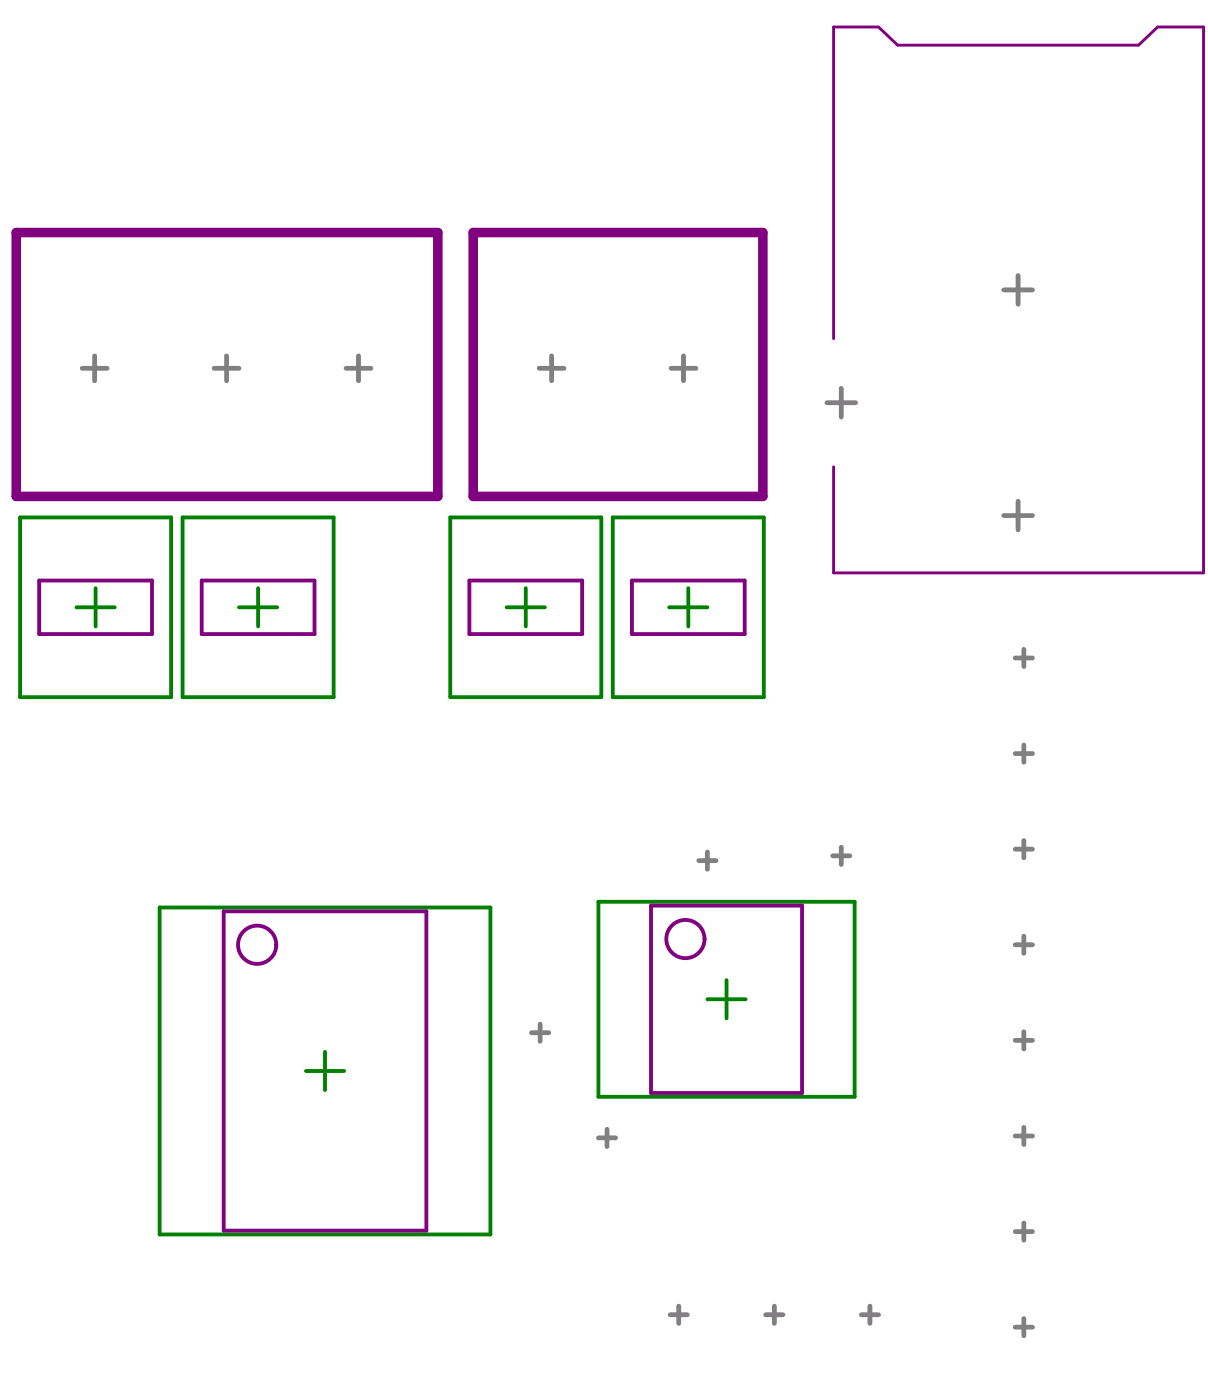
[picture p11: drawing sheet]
<svg xmlns="http://www.w3.org/2000/svg" width="53mm" height="62mm" viewBox="0 0 53 62" stroke-linecap="round" stroke-linejoin="round" font-family="sans-serif">
<g fill="none" stroke="#008000" stroke-width=".17">
<path d="M.9 22.8h6.6v7.9h-6.6zM3.4 26.8h1.7M4.2 25.9v1.7M8.1 22.8h6.6v7.9h-6.6zM10.5 26.8h1.7M11.4 25.9v1.7M19.9 22.8h6.6v7.9h-6.6zM22.3 26.8h1.7M23.2 25.9v1.7M26.4 39.8h11.3v8.6h-11.3zM27 22.8h6.7v7.9h-6.7zM29.5 26.8h1.7"/>
<path d="M30.4 25.9v1.7M7 40h14.6v14.4h-14.6zM13.5 47.2h1.7M14.3 46.4v1.7M31.2 44.1h1.7M32 43.2v1.7"/>
</g>
<g fill="none" stroke="#800080" stroke-width=".17">
<path d="M1.7 25.6h5v2.4h-5zM8.9 25.6h5v2.4h-5zM20.7 25.6h5v2.4h-5zM27.9 25.6h4.9v2.4h-4.9zM28.7 39.9h6.7v8.3h-6.7zM9.9 40.2h8.9v14.1h-8.9z"/>
<circle cx="11.3" cy="41.7" r=".84"/>
<circle cx="30.2" cy="41.4" r=".84"/>
</g>
<path d="M36.8 14.9v-13.7h1.9l.9 .8h10.6l.9-.8h2v24.1h-16.3v-4.7" fill="none" stroke="#800080" stroke-width=".13"/>
<path d="M.7 10.3h18.6v11.6h-18.6zM20.9 10.3h12.7v11.6h-12.7z" fill="none" stroke="#800080" stroke-width=".42"/>
<g fill="none" stroke="#808080" stroke-width=".21">
<path d="M3.6 16.2h1.1M4.2 15.7v1.1M9.4 16.2h1.1M10 15.7v1.1M15.3 16.2h1.1M15.8 15.7v1.1M23.8 16.2h1.1M24.3 15.7v1.1M29.6 16.2h1.1M30.1 15.7v1.1M36.5 17.8h1.2M37.1 17.1v1.3"/>
<path d="M44.3 12.8h1.2M44.9 12.2v1.2M30.8 38h.8M31.2 37.6v.7M36.7 37.7h.8M37.1 37.4v.7M44.3 22.7h1.2M44.8 33.2h.7M44.8 37.4h.7M44.8 29h.7M44.9 22.1v1.3M45.1 28.6v.8"/>
<path d="M45.1 32.9v.7M45.1 37.1v.7M23.4 45.5h.8M23.8 45.2v.7M26.4 50.2h.7M26.8 49.8v.8M29.6 58h.7M29.9 57.6v.8M33.8 58h.7M34.1 57.6v.8M38 58h.7M38.4 57.6v.8"/>
<path d="M44.8 45.9h.7M44.8 50.1h.7M44.8 54.3h.7M44.8 41.7h.7M44.8 58.5h.7M45.1 41.3v.7M45.1 45.5v.8M45.1 49.7v.8M45.1 53.9v.8M45.1 58.1v.8"/>
</g>
</svg>
